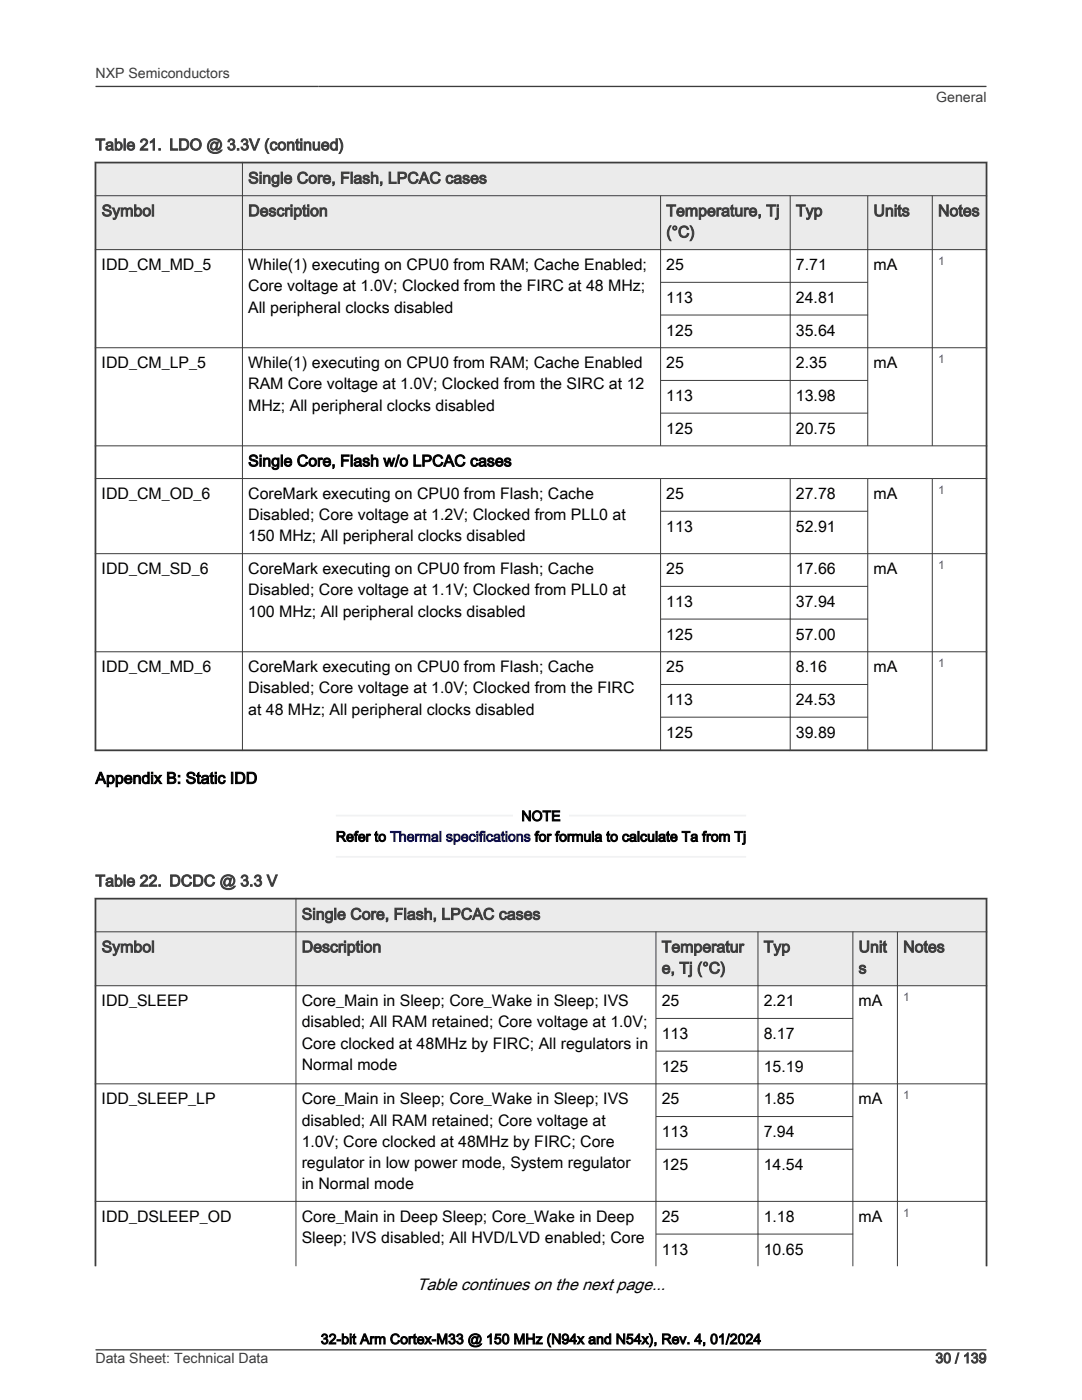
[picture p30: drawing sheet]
<svg xmlns="http://www.w3.org/2000/svg" width="216mm" height="279mm" viewBox="0 0 216 279" stroke-linecap="round" stroke-linejoin="round" font-family="sans-serif">
<defs><g id="words">
<text font-size="3.3" x="83.2" y="257.4">Table continues on the next page...</text>
<g font-size="3.2" fill="#3c3c3c">
<text x="19" y="30">Table 21. LDO @ 3.3V (continued)</text>
<text x="49.5" y="36.6">Single Core, Flash, LPCAC cases</text>
<text x="20.3" y="43.1">Symbol</text>
<text x="49.5" y="43.1">Description</text>
<text x="133" y="43.1">Temperature, Tj</text>
<text x="133" y="47.4">(°C)</text>
<text x="158.8" y="43.1">Typ</text>
<text x="174.3" y="43.1">Units</text>
<text x="187.2" y="43.1">Notes</text>
<text x="19.1" y="176.9">Table 22. DCDC @ 3.3 V</text>
<text x="60.2" y="183.5">Single Core, Flash, LPCAC cases</text>
<text x="20.3" y="190">Symbol</text>
<text x="60.2" y="190">Description</text>
<text x="132" y="190">Temperatur</text>
<text x="152.4" y="190">Typ</text>
<text x="171.3" y="190">Unit</text>
<text x="180.2" y="190">Notes</text>
<text x="132" y="194.3">e, Tj (°C)</text>
<text x="171.3" y="194.3">s</text>
</g>
<g font-size="3.2">
<text x="20.3" y="53.9">IDD_CM_MD_5</text>
<text x="49.5" y="53.9">While(1) executing on CPU0 from RAM; Cache Enabled;</text>
<text x="133" y="53.9">25</text>
<text x="158.8" y="53.9">7.71</text>
<text x="174.3" y="53.9">mA</text>
<text x="49.5" y="58.1">Core voltage at 1.0V; Clocked from the FIRC at 48 MHz;</text>
<text x="49.5" y="62.4">All peripheral clocks disabled</text>
<text x="133" y="60.4">113</text>
<text x="158.8" y="60.4">24.81</text>
<text x="133" y="67">125</text>
<text x="158.8" y="67">35.64</text>
<text x="20.3" y="73.5">IDD_CM_LP_5</text>
<text x="49.5" y="73.5">While(1) executing on CPU0 from RAM; Cache Enabled</text>
<text x="49.5" y="77.7">RAM Core voltage at 1.0V; Clocked from the SIRC at 12</text>
<text x="133" y="73.5">25</text>
<text x="158.8" y="73.5">2.35</text>
<text x="174.3" y="73.5">mA</text>
<text x="49.5" y="82">MHz; All peripheral clocks disabled</text>
<text x="133" y="80">113</text>
<text x="158.8" y="80">13.98</text>
<text x="133" y="86.5">125</text>
<text x="158.8" y="86.5">20.75</text>
<text x="49.5" y="93.1">Single Core, Flash w/o LPCAC cases</text>
<text x="20.3" y="99.6">IDD_CM_OD_6</text>
<text x="49.5" y="99.6">CoreMark executing on CPU0 from Flash; Cache</text>
<text x="133" y="99.6">25</text>
<text x="158.8" y="99.6">27.78</text>
<text x="174.3" y="99.6">mA</text>
<text x="49.5" y="103.8">Disabled; Core voltage at 1.2V; Clocked from PLL0 at</text>
<text x="133" y="106.1">113</text>
<text x="158.8" y="106.1">52.91</text>
<text x="49.5" y="108.1">150 MHz; All peripheral clocks disabled</text>
<text x="20.3" y="114.6">IDD_CM_SD_6</text>
<text x="49.5" y="114.6">CoreMark executing on CPU0 from Flash; Cache</text>
<text x="49.5" y="118.8">Disabled; Core voltage at 1.1V; Clocked from PLL0 at</text>
<text x="133" y="114.6">25</text>
<text x="158.8" y="114.6">17.66</text>
<text x="174.3" y="114.6">mA</text>
<text x="49.5" y="123">100 MHz; All peripheral clocks disabled</text>
<text x="133" y="121.1">113</text>
<text x="158.8" y="121.1">37.94</text>
<text x="133" y="127.6">125</text>
<text x="158.8" y="127.6">57.00</text>
<text x="20.3" y="134.2">IDD_CM_MD_6</text>
<text x="49.5" y="134.2">CoreMark executing on CPU0 from Flash; Cache</text>
<text x="133" y="134.2">25</text>
<text x="158.8" y="134.2">8.16</text>
<text x="174.3" y="134.2">mA</text>
<text x="49.5" y="138.4">Disabled; Core voltage at 1.0V; Clocked from the FIRC</text>
<text x="49.5" y="142.6">at 48 MHz; All peripheral clocks disabled</text>
<text x="133" y="140.7">113</text>
<text x="158.8" y="140.7">24.53</text>
<text x="133" y="147.2">125</text>
<text x="158.8" y="147.2">39.89</text>
<text x="19" y="156.4">Appendix B: Static IDD</text>
<text x="20.3" y="200.8">IDD_SLEEP</text>
<text x="60.2" y="200.8">Core_Main in Sleep; Core_Wake in Sleep; IVS</text>
<text x="132" y="200.8">25</text>
<text x="152.4" y="200.8">2.21</text>
<text x="171.3" y="200.8">mA</text>
<text x="60.2" y="205">disabled; All RAM retained; Core voltage at 1.0V;</text>
<text x="60.2" y="209.3">Core clocked at 48MHz by FIRC; All regulators in</text>
<text x="132" y="207.3">113</text>
<text x="152.4" y="207.3">8.17</text>
<text x="60.2" y="213.5">Normal mode</text>
<text x="132" y="213.9">125</text>
<text x="152.4" y="213.9">15.19</text>
<text x="20.3" y="220.4">IDD_SLEEP_LP</text>
<text x="60.2" y="220.4">Core_Main in Sleep; Core_Wake in Sleep; IVS</text>
<text x="132" y="220.4">25</text>
<text x="152.4" y="220.4">1.85</text>
<text x="171.3" y="220.4">mA</text>
<text x="60.2" y="224.6">disabled; All RAM retained; Core voltage at</text>
<text x="132" y="226.9">113</text>
<text x="152.4" y="226.9">7.94</text>
<text x="60.2" y="228.9">1.0V; Core clocked at 48MHz by FIRC; Core</text>
<text x="60.2" y="233.1">regulator in low power mode, System regulator</text>
<text x="132" y="233.4">125</text>
<text x="152.4" y="233.4">14.54</text>
<text x="60.2" y="237.3">in Normal mode</text>
<text x="20.3" y="243.8">IDD_DSLEEP_OD</text>
<text x="60.2" y="243.8">Core_Main in Deep Sleep; Core_Wake in Deep</text>
<text x="132" y="243.8">25</text>
<text x="152.4" y="243.8">1.18</text>
<text x="171.3" y="243.8">mA</text>
<text x="60.2" y="248.1">Sleep; IVS disabled; All HVD/LVD enabled; Core</text>
<text x="132" y="250.4">113</text>
<text x="152.4" y="250.4">10.65</text>
</g>
<g font-size="2.8" fill="#3c3c3c">
<text x="19.1" y="15.6">NXP Semiconductors</text>
<text x="186.8" y="20.4">General</text>
<text x="19.1" y="272">Data Sheet: Technical Data</text>
<text x="186.7" y="272">30 / 139</text>
</g>
<g font-size="2.8">
<text x="67" y="167.9">Refer to Thermal specifications for formula to calculate Ta from Tj</text>
<text x="104" y="163.8">NOTE</text>
<text x="64" y="268.2">32-bit Arm Cortex-M33 @ 150 MHz (N94x and N54x), Rev. 4, 01/2024</text>
</g>
<g font-size="2.4" fill="#00f">
<text x="187.2" y="52.8">1</text>
<text x="187.2" y="72.4">1</text>
<text x="187.2" y="98.5">1</text>
<text x="187.2" y="113.5">1</text>
<text x="187.2" y="133.1">1</text>
<text x="180.2" y="199.8">1</text>
<text x="180.2" y="219.3">1</text>
<text x="180.2" y="242.8">1</text>
</g>
</g></defs>
<g fill="#ebebeb">
<path d="M19 32.4h177.8v6.7h-177.8z" fill-rule="evenodd"/>
<path d="M19 39.1h177.8v10.7h-177.8z" fill-rule="evenodd"/>
</g>
<path d="M18.9 32.4h178.1M19 32.3v117.6M196.8 32.3v117.6M18.9 149.7h178.1" fill="none" stroke="#3c3c3c" stroke-width=".35"/>
<g fill="none" stroke="#3c3c3c" stroke-width=".2">
<path d="M18.9 39.1h178.1M48.4 32.3v117.6M131.8 39v50M157.7 39v50M173.2 39v50M186 39v50M18.9 49.8h178.1M131.8 56.3h41.4M18.9 69.4h178.1M131.8 62.9h41.4M131.8 75.9h41.4M18.9 89h178.1"/>
<path d="M18.9 95.5h178.1M131.8 95.4v54.5M131.8 82.5h41.4M157.7 95.4v54.5M173.2 95.4v54.5M186 95.4v54.5M18.9 110.5h178.1M131.8 102h41.4M131.8 117h41.4M18.9 130.1h178.1M131.8 123.5h41.4M131.8 136.6h41.4"/>
<path d="M131.8 143.1h41.4"/>
</g>
<path d="M67 162.8h81.9" fill="none" stroke="#eef1f3" stroke-width=".35"/>
<path d="M102.5 161.7h10.9v2.8h-10.9z" fill-rule="evenodd" fill="#fff"/>
<path d="M67 171h81.9" fill="none" stroke="#eef1f3" stroke-width=".35"/>
<g fill="#ebebeb">
<path d="M19.1 179.3h177.8v6.7h-177.8z" fill-rule="evenodd"/>
<path d="M19.1 186h177.8v10.7h-177.8z" fill-rule="evenodd"/>
</g>
<path d="M18.9 179.3h178.1M19.1 179.2v73.5M196.9 179.2v73.5" fill="none" stroke="#3c3c3c" stroke-width=".35"/>
<g fill="none" stroke="#3c3c3c" stroke-width=".2">
<path d="M59.1 179.2v73.5M18.9 186h178.1M18.9 196.7h178.1M130.9 185.9v66.8M151.2 185.9v66.8M170.2 185.9v66.8M179.1 185.9v66.8M18.9 216.3h178.1M130.9 203.2h39.4M130.9 209.8h39.4M18.9 239.8h178.1M130.9 222.8h39.4"/>
<path d="M130.9 229.4h39.4M130.9 246.3h39.4"/>
</g>
<path d="M19.1 17.3h177.8M19.1 269.4h177.8" fill="none" stroke="#3c3c3c" stroke-width=".26"/>
<use href="#words"/>
</svg>
